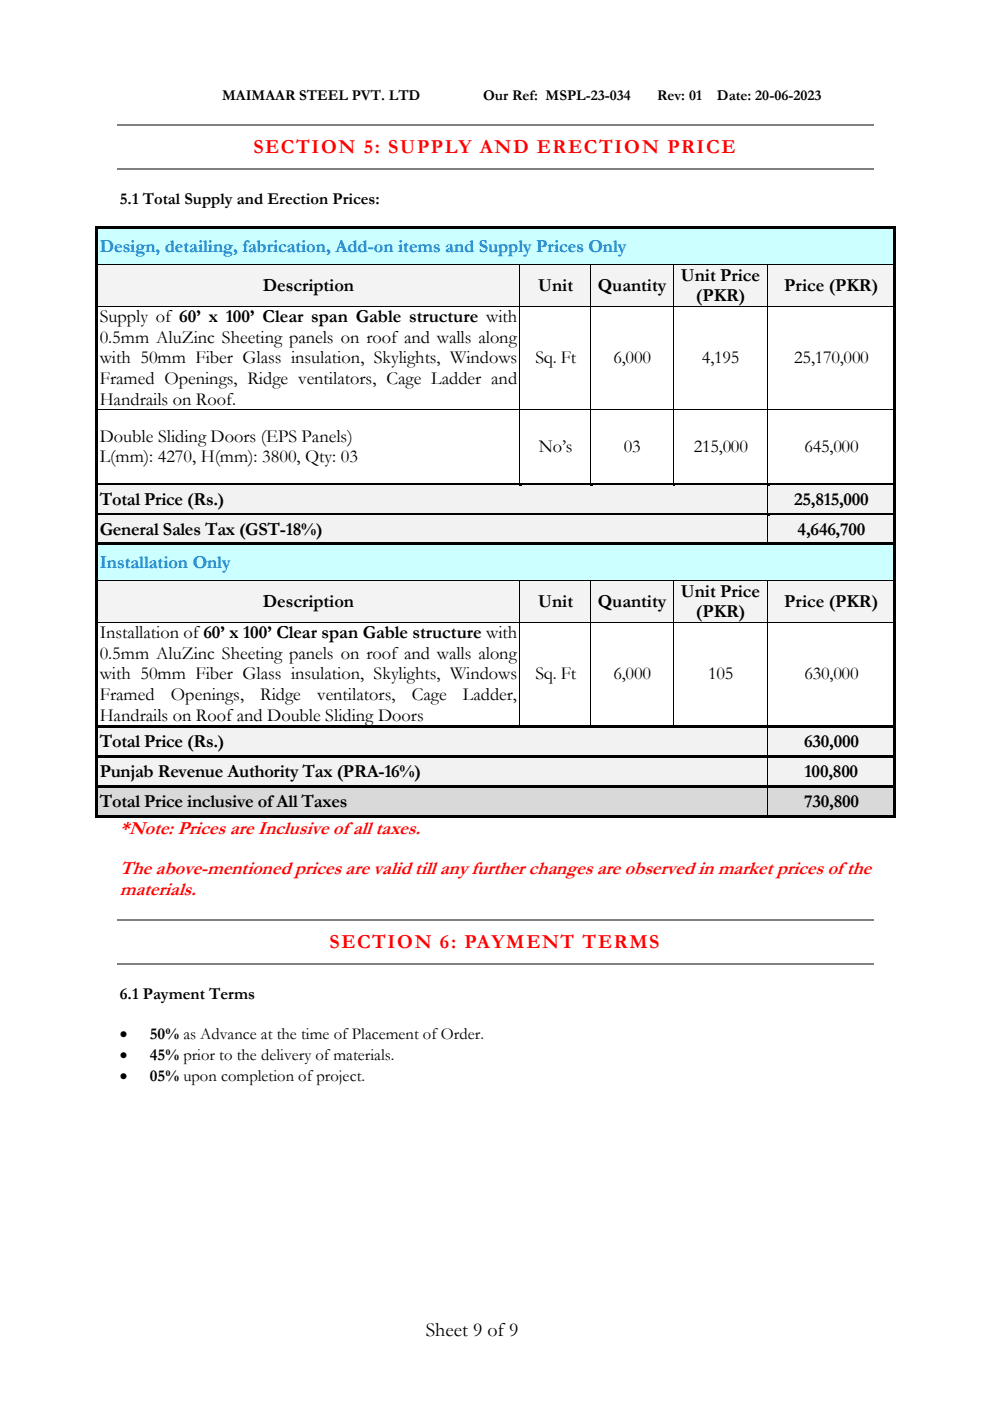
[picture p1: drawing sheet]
<svg xmlns="http://www.w3.org/2000/svg" width="210mm" height="297mm" viewBox="0 0 210 297" stroke-linecap="round" stroke-linejoin="round" font-family="sans-serif">
<defs><g id="words">
<g font-size="4.2" fill="#f00">
<text x="53.7" y="32.4">SECTION 5: SUPPLY AND ERECTION PRICE</text>
<text x="69.9" y="201">SECTION 6: PAYMENT TERMS</text>
</g>
<text font-size="4.2" x="90.2" y="283.2">Sheet 9 of 9</text>
<g font-size="4.1" fill="#f00">
<text x="25.4" y="176.7">*Note: Prices are Inclusive of all taxes.</text>
<text x="25.4" y="185.3">The above-mentioned prices are valid till any further changes are observed in market prices of the</text>
<text x="25.4" y="189.7">materials.</text>
</g>
<g font-size="3.9" fill="#0070c0">
<text x="21.1" y="53.5">Design, detailing, fabrication, Add-on items and Supply Prices Only</text>
<text x="21.1" y="120.5">Installation Only</text>
</g>
<g font-size="3.9">
<text x="144.3" y="59.5">Unit Price</text>
<text x="55.7" y="61.6">Description</text>
<text x="114.1" y="61.6">Unit</text>
<text x="126.7" y="61.6">Quantity</text>
<text x="147.5" y="63.8">(PKR)</text>
<text x="166.2" y="61.6">Price (PKR)</text>
<text x="21.1" y="68.3">Supply of 60’ x 100’ Clear span Gable structure with</text>
<text x="21.1" y="72.7">0.5mm AluZinc Sheeting panels on roof and walls along</text>
<text x="21.1" y="77">with 50mm Fiber Glass insulation, Skylights, Windows</text>
<text x="113.5" y="77">Sq. Ft</text>
<text x="130" y="77">6,000</text>
<text x="148.8" y="77">4,195</text>
<text x="168.4" y="77">25,170,000</text>
<text x="21.1" y="81.4">Framed Openings, Ridge ventilators, Cage Ladder and</text>
<text x="21.1" y="85.7">Handrails on Roof.</text>
<text x="21.1" y="93.6">Double Sliding Doors (EPS Panels)</text>
<text x="114.2" y="95.8">No’s</text>
<text x="132.2" y="95.8">03</text>
<text x="147.1" y="95.8">215,000</text>
<text x="170.5" y="95.8">645,000</text>
<text x="21.1" y="97.9">L(mm): 4270, H(mm): 3800, Qty: 03</text>
<text x="21.1" y="107">Total Price (Rs.)</text>
<text x="168.3" y="107">25,815,000</text>
<text x="21.1" y="113.3">General Sales Tax (GST-18%)</text>
<text x="169.1" y="113.3">4,646,700</text>
<text x="55.7" y="128.6">Description</text>
<text x="114.1" y="128.6">Unit</text>
<text x="126.7" y="128.6">Quantity</text>
<text x="144.3" y="126.5">Unit Price</text>
<text x="147.5" y="130.8">(PKR)</text>
<text x="166.2" y="128.6">Price (PKR)</text>
<text x="21.1" y="135.3">Installation of60’ x 100’ Clear span Gable structure with</text>
<text x="21.1" y="139.6">0.5mm AluZinc Sheeting panels on roof and walls along</text>
<text x="21.1" y="144">with 50mm Fiber Glass insulation, Skylights, Windows</text>
<text x="21.1" y="148.4">Framed</text>
<text x="36.2" y="148.4">Openings,</text>
<text x="55.2" y="148.4">Ridge</text>
<text x="67.2" y="148.4">ventilators,</text>
<text x="87.3" y="148.4">Cage</text>
<text x="98.1" y="148.4">Ladder,</text>
<text x="113.5" y="144">Sq. Ft</text>
<text x="130" y="144">6,000</text>
<text x="150.1" y="144">105</text>
<text x="170.5" y="144">630,000</text>
<text x="21.1" y="152.8">Handrails on Roof and Double Sliding Doors</text>
<text x="21.1" y="158.4">Total Price (Rs.)</text>
<text x="170.4" y="158.4">630,000</text>
<text x="21.1" y="164.7">Punjab Revenue Authority Tax (PRA-16%)</text>
<text x="170.6" y="164.7">100,800</text>
<text x="21.1" y="171.1">Total Price inclusive of All Taxes</text>
<text x="170.4" y="171.1">730,800</text>
</g>
<g font-size="3.5">
<text x="25.4" y="43.1">5.1 Total Supply and Erection Prices:</text>
<text x="25.4" y="211.7">6.1 Payment Terms</text>
<text x="25.4" y="220.2">•</text>
<text x="31.8" y="220.2">50% as Advance at the time of Placement of Order.</text>
<text x="25.4" y="224.7">•</text>
<text x="31.8" y="224.7">45% prior to the delivery of materials.</text>
<text x="25.4" y="229.1">•</text>
<text x="31.8" y="229.1">05% upon completion of project.</text>
</g>
<g font-size="3.2">
<text x="47.1" y="21.3">MAIMAAR STEEL PVT. LTD</text>
<text x="102.4" y="21.3">Our Ref: MSPL-23-034</text>
<text x="139.3" y="21.3">Rev: 01</text>
<text x="152" y="21.3">Date: 20-06-2023</text>
</g>
</g></defs>
<path d="M24.9 26.5h160.3M24.9 35.7h160.3" fill="none" stroke="#808080" stroke-width=".25"/>
<g fill="#cff">
<path d="M20.8 48.6h168.6v7.4h-168.6z" fill-rule="evenodd"/>
<path d="M21.1 50.1h167.9v4.4h-167.9z" fill-rule="evenodd"/>
</g>
<g fill="#000">
<path d="M20.2 48.1h.5v.5h-.5z" fill-rule="evenodd"/>
<path d="M20.2 48.1h.5v.5h-.5z" fill-rule="evenodd"/>
<path d="M20.2 48.6h.5v7.4h-.5z" fill-rule="evenodd"/>
<path d="M20.7 48.1h168.7v.5h-168.7z" fill-rule="evenodd"/>
<path d="M189.4 48.1h.5v.5h-.5z" fill-rule="evenodd"/>
<path d="M189.4 48.1h.5v.5h-.5z" fill-rule="evenodd"/>
<path d="M189.4 48.6h.5v7.4h-.5z" fill-rule="evenodd"/>
</g>
<path d="M20.7 48.6h168.7" fill="none" stroke="#cff" stroke-width=".21"/>
<g fill="#f3f3f3">
<path d="M20.8 56.1h89.4v8.8h-89.4z" fill-rule="evenodd"/>
<path d="M21.1 58.3h88.5v4.4h-88.5z" fill-rule="evenodd"/>
<path d="M110.3 56.1h14.9v8.8h-14.9z" fill-rule="evenodd"/>
<path d="M110.9 58.3h13.7v4.4h-13.7z" fill-rule="evenodd"/>
<path d="M125.3 56.1h17.4v8.8h-17.4z" fill-rule="evenodd"/>
<path d="M125.9 58.3h16.2v4.4h-16.2z" fill-rule="evenodd"/>
<path d="M142.8 56.1h19.9v8.8h-19.9z" fill-rule="evenodd"/>
<path d="M143.4 56.1h18.7v4.4h-18.7z" fill-rule="evenodd"/>
<path d="M143.4 60.5h18.7v4.4h-18.7z" fill-rule="evenodd"/>
<path d="M162.8 56.1h26.6v8.8h-26.6z" fill-rule="evenodd"/>
<path d="M163.4 58.3h25.6v4.4h-25.6z" fill-rule="evenodd"/>
</g>
<g fill="#000">
<path d="M20.2 56l.5 .1z" fill-rule="evenodd"/>
<path d="M110.2 56l.1 .1z" fill-rule="evenodd"/>
<path d="M125.2 56l.1 .1z" fill-rule="evenodd"/>
<path d="M142.7 56l.1 .1z" fill-rule="evenodd"/>
<path d="M162.7 56l.1 .1z" fill-rule="evenodd"/>
<path d="M189.4 56l.5 .1z" fill-rule="evenodd"/>
<path d="M20.2 56.1h.5v8.8h-.5z" fill-rule="evenodd"/>
<path d="M20.2 64.9h.5z" fill-rule="evenodd"/>
<path d="M110.2 64.9h.1z" fill-rule="evenodd"/>
<path d="M125.2 64.9h.1z" fill-rule="evenodd"/>
<path d="M142.7 64.9h.1z" fill-rule="evenodd"/>
<path d="M162.7 64.9h.1z" fill-rule="evenodd"/>
<path d="M189.4 56.1h.5v8.8h-.5z" fill-rule="evenodd"/>
<path d="M189.4 64.9h.5z" fill-rule="evenodd"/>
<path d="M20.2 64.9h.5v21.9h-.5z" fill-rule="evenodd"/>
<path d="M20.2 86.8l.5 .1z" fill-rule="evenodd"/>
<path d="M110.2 86.8l.1 .1z" fill-rule="evenodd"/>
<path d="M125.2 86.8l.1 .1z" fill-rule="evenodd"/>
<path d="M142.7 86.8l.1 .1z" fill-rule="evenodd"/>
<path d="M162.7 86.8l.1 .1z" fill-rule="evenodd"/>
<path d="M189.4 64.9h.5v21.9h-.5z" fill-rule="evenodd"/>
<path d="M189.4 86.8l.5 .1z" fill-rule="evenodd"/>
<path d="M20.2 86.9h.5v15.4h-.5z" fill-rule="evenodd"/>
<path d="M189.4 86.9h.5v15.4h-.5z" fill-rule="evenodd"/>
</g>
<g fill="none" stroke="#000" stroke-width=".21">
<path d="M20.7 56.1h89.5M110.2 56.1v8.8M110.3 56.1h14.9M125.2 56.1v8.8M125.3 56.1h17.4M142.7 56.1v8.8M142.8 56.1h19.9M162.8 56.1v8.8M162.8 56.1h26.6M20.7 64.9h89.5M110.2 64.9v21.9M110.3 64.9h14.9"/>
<path d="M125.2 64.9v21.9M125.3 64.9h17.4M142.7 64.9v21.9M142.8 64.9h19.9M162.8 64.9v21.9M162.8 64.9h26.6M20.7 86.8h89.5M110.2 86.9v15.4M110.3 86.8h14.9M125.2 86.9v15.4M125.3 86.8h17.4M142.7 86.9v15.4"/>
<path d="M142.8 86.8h19.9M162.8 86.9v15.4M162.8 86.8h26.6"/>
</g>
<g fill="#f2f2f2">
<path d="M20.8 102.9h141.9v5.8h-141.9z" fill-rule="evenodd"/>
<path d="M21.1 103.6h141v4.4h-141z" fill-rule="evenodd"/>
<path d="M162.8 102.9h26.6v5.8h-26.6z" fill-rule="evenodd"/>
<path d="M163.4 103.6h25.6v4.4h-25.6z" fill-rule="evenodd"/>
</g>
<g fill="#000">
<path d="M20.2 102.3h.5v.6h-.5z" fill-rule="evenodd"/>
<path d="M20.7 102.3h89.5v.5h-89.5z" fill-rule="evenodd"/>
</g>
<path d="M20.7 102.9h89.5" fill="none" stroke="#f2f2f2" stroke-width=".21"/>
<path d="M110.2 102.8l.5 .1z" fill-rule="evenodd" fill="#f2f2f2"/>
<g fill="#000">
<path d="M110.2 102.3h.5v.5h-.5z" fill-rule="evenodd"/>
<path d="M110.7 102.3h14.5v.5h-14.5z" fill-rule="evenodd"/>
</g>
<path d="M110.7 102.9h14.5" fill="none" stroke="#f2f2f2" stroke-width=".21"/>
<path d="M125.2 102.8l.5 .1z" fill-rule="evenodd" fill="#f2f2f2"/>
<g fill="#000">
<path d="M125.2 102.3h.5v.5h-.5z" fill-rule="evenodd"/>
<path d="M125.7 102.3h17v.5h-17z" fill-rule="evenodd"/>
</g>
<path d="M125.7 102.9h17" fill="none" stroke="#f2f2f2" stroke-width=".21"/>
<path d="M142.7 102.8l.5 .1z" fill-rule="evenodd" fill="#f2f2f2"/>
<g fill="#000">
<path d="M142.7 102.3h.5v.5h-.5z" fill-rule="evenodd"/>
<path d="M143.2 102.3h19.5v.5h-19.5z" fill-rule="evenodd"/>
</g>
<path d="M143.2 102.9h19.5" fill="none" stroke="#f2f2f2" stroke-width=".21"/>
<path d="M162.8 102.8l.4 .1z" fill-rule="evenodd" fill="#f2f2f2"/>
<g fill="#000">
<path d="M20.2 102.9h.5v5.8h-.5z" fill-rule="evenodd"/>
<path d="M162.7 102.3h.5v.5h-.5z" fill-rule="evenodd"/>
<path d="M163.2 102.3h26.2v.5h-26.2z" fill-rule="evenodd"/>
<path d="M189.4 102.3h.5v.6h-.5z" fill-rule="evenodd"/>
<path d="M189.4 102.9h.5v5.8h-.5z" fill-rule="evenodd"/>
</g>
<path d="M163.2 102.9h26.2" fill="none" stroke="#f2f2f2" stroke-width=".21"/>
<path d="M162.8 102.9v5.8" fill="none" stroke="#000" stroke-width=".21"/>
<g fill="#f2f2f2">
<path d="M20.8 109.2h141.9v5.8h-141.9z" fill-rule="evenodd"/>
<path d="M21.1 110h141v4.3h-141z" fill-rule="evenodd"/>
<path d="M162.8 109.2h26.6v5.8h-26.6z" fill-rule="evenodd"/>
<path d="M163.4 110h25.6v4.3h-25.6z" fill-rule="evenodd"/>
</g>
<g fill="#000">
<path d="M20.2 108.7h.5v.5h-.5z" fill-rule="evenodd"/>
<path d="M20.7 108.7h142v.5h-142z" fill-rule="evenodd"/>
</g>
<path d="M20.7 109.2h142" fill="none" stroke="#f2f2f2" stroke-width=".21"/>
<path d="M162.8 109.2h.4z" fill-rule="evenodd" fill="#f2f2f2"/>
<g fill="#000">
<path d="M20.2 109.2h.5v5.8h-.5z" fill-rule="evenodd"/>
<path d="M162.7 108.7h.5v.5h-.5z" fill-rule="evenodd"/>
<path d="M163.2 108.7h26.2v.5h-26.2z" fill-rule="evenodd"/>
<path d="M189.4 108.7h.5v.5h-.5z" fill-rule="evenodd"/>
<path d="M189.4 109.2h.5v5.8h-.5z" fill-rule="evenodd"/>
</g>
<path d="M163.2 109.2h26.2" fill="none" stroke="#f2f2f2" stroke-width=".21"/>
<path d="M162.8 109.2v5.8" fill="none" stroke="#000" stroke-width=".21"/>
<g fill="#cff">
<path d="M20.8 115.6h168.6v7.4h-168.6z" fill-rule="evenodd"/>
<path d="M21.1 117.1h167.9v4.4h-167.9z" fill-rule="evenodd"/>
</g>
<g fill="#000">
<path d="M20.2 115h.5v.6h-.5z" fill-rule="evenodd"/>
<path d="M20.7 115h142v.5h-142z" fill-rule="evenodd"/>
</g>
<path d="M20.7 115.6h142" fill="none" stroke="#cff" stroke-width=".21"/>
<path d="M162.7 115.5l.5 .1z" fill-rule="evenodd" fill="#cff"/>
<g fill="#000">
<path d="M162.7 115h.5v.5h-.5z" fill-rule="evenodd"/>
<path d="M163.2 115h26.2v.5h-26.2z" fill-rule="evenodd"/>
<path d="M189.4 115h.5v.6h-.5z" fill-rule="evenodd"/>
<path d="M20.2 115.6h.5v7.4h-.5z" fill-rule="evenodd"/>
<path d="M189.4 115.6h.5v7.4h-.5z" fill-rule="evenodd"/>
</g>
<path d="M163.2 115.6h26.2" fill="none" stroke="#cff" stroke-width=".21"/>
<g fill="#f3f3f3">
<path d="M20.8 123.1h89.4v8.7h-89.4z" fill-rule="evenodd"/>
<path d="M21.1 125.3h88.5v4.4h-88.5z" fill-rule="evenodd"/>
<path d="M110.3 123.1h14.9v8.7h-14.9z" fill-rule="evenodd"/>
<path d="M110.9 125.3h13.7v4.4h-13.7z" fill-rule="evenodd"/>
<path d="M125.3 123.1h17.4v8.7h-17.4z" fill-rule="evenodd"/>
<path d="M125.9 125.3h16.2v4.4h-16.2z" fill-rule="evenodd"/>
<path d="M142.8 123.1h19.9v8.7h-19.9z" fill-rule="evenodd"/>
<path d="M143.4 123.1h18.7v4.4h-18.7z" fill-rule="evenodd"/>
<path d="M143.4 127.5h18.7v4.3h-18.7z" fill-rule="evenodd"/>
<path d="M162.8 123.1h26.6v8.7h-26.6z" fill-rule="evenodd"/>
<path d="M163.4 125.3h25.6v4.4h-25.6z" fill-rule="evenodd"/>
</g>
<g fill="#000">
<path d="M20.2 123l.5 .1z" fill-rule="evenodd"/>
<path d="M20.2 123.1h.5v8.7h-.5z" fill-rule="evenodd"/>
<path d="M20.2 131.8l.5 .1z" fill-rule="evenodd"/>
<path d="M110.2 123l.1 .1z" fill-rule="evenodd"/>
<path d="M110.2 131.8l.1 .1z" fill-rule="evenodd"/>
<path d="M125.2 123l.1 .1z" fill-rule="evenodd"/>
<path d="M125.2 131.8l.1 .1z" fill-rule="evenodd"/>
<path d="M142.7 123l.1 .1z" fill-rule="evenodd"/>
<path d="M142.7 131.8l.1 .1z" fill-rule="evenodd"/>
<path d="M162.7 123l.1 .1z" fill-rule="evenodd"/>
<path d="M162.7 131.8l.1 .1z" fill-rule="evenodd"/>
<path d="M189.4 123l.5 .1z" fill-rule="evenodd"/>
<path d="M189.4 123.1h.5v8.7h-.5z" fill-rule="evenodd"/>
<path d="M189.4 131.8l.5 .1z" fill-rule="evenodd"/>
<path d="M20.2 131.9h.5v21.9h-.5z" fill-rule="evenodd"/>
<path d="M189.4 131.9h.5v21.9h-.5z" fill-rule="evenodd"/>
</g>
<g fill="none" stroke="#000" stroke-width=".21">
<path d="M20.7 123.1h89.5M20.7 131.9h89.5M110.2 123.1v8.7M110.2 131.9v21.9M110.3 123.1h14.9M110.3 131.9h14.9M125.2 131.8l.1-8.7h17.4v8.7M125.2 131.9v21.9M125.3 131.9h17.4M142.7 131.9v21.9M142.8 123.1h19.9M142.8 131.9h19.9"/>
<path d="M162.8 131.9v21.9M162.8 131.9h26.6M189.4 123.1h-26.6v8.7"/>
</g>
<g fill="#f2f2f2">
<path d="M20.8 154.3h141.9v5.8h-141.9z" fill-rule="evenodd"/>
<path d="M21.1 155h141v4.4h-141z" fill-rule="evenodd"/>
<path d="M162.8 154.3h26.6v5.8h-26.6z" fill-rule="evenodd"/>
<path d="M163.4 155h25.6v4.4h-25.6z" fill-rule="evenodd"/>
</g>
<g fill="#000">
<path d="M20.2 153.8h.5v.5h-.5z" fill-rule="evenodd"/>
<path d="M20.7 153.8h89.5v.5h-89.5z" fill-rule="evenodd"/>
</g>
<path d="M20.7 154.3h89.5" fill="none" stroke="#f2f2f2" stroke-width=".21"/>
<path d="M110.2 154.3h.5z" fill-rule="evenodd" fill="#f2f2f2"/>
<g fill="#000">
<path d="M110.2 153.8h.5v.5h-.5z" fill-rule="evenodd"/>
<path d="M110.7 153.8h14.5v.5h-14.5z" fill-rule="evenodd"/>
</g>
<path d="M110.7 154.3h14.5" fill="none" stroke="#f2f2f2" stroke-width=".21"/>
<path d="M125.2 154.3h.5z" fill-rule="evenodd" fill="#f2f2f2"/>
<g fill="#000">
<path d="M125.2 153.8h.5v.5h-.5z" fill-rule="evenodd"/>
<path d="M125.7 153.8h17v.5h-17z" fill-rule="evenodd"/>
</g>
<path d="M125.7 154.3h17" fill="none" stroke="#f2f2f2" stroke-width=".21"/>
<path d="M142.7 154.3h.5z" fill-rule="evenodd" fill="#f2f2f2"/>
<g fill="#000">
<path d="M142.7 153.8h.5v.5h-.5z" fill-rule="evenodd"/>
<path d="M143.2 153.8h19.5v.5h-19.5z" fill-rule="evenodd"/>
</g>
<path d="M143.2 154.3h19.5" fill="none" stroke="#f2f2f2" stroke-width=".21"/>
<path d="M162.8 154.3h.4z" fill-rule="evenodd" fill="#f2f2f2"/>
<g fill="#000">
<path d="M162.7 153.8h.5v.5h-.5z" fill-rule="evenodd"/>
<path d="M163.2 153.8h26.2v.5h-26.2z" fill-rule="evenodd"/>
<path d="M189.4 153.8h.5v.5h-.5z" fill-rule="evenodd"/>
<path d="M20.2 154.3h.5v5.8h-.5z" fill-rule="evenodd"/>
<path d="M189.4 154.3h.5v5.8h-.5z" fill-rule="evenodd"/>
</g>
<path d="M163.2 154.3h26.2" fill="none" stroke="#f2f2f2" stroke-width=".21"/>
<path d="M162.8 154.3v5.8" fill="none" stroke="#000" stroke-width=".21"/>
<g fill="#f2f2f2">
<path d="M20.8 160.6h141.9v5.9h-141.9z" fill-rule="evenodd"/>
<path d="M21.1 161.4h141v4.4h-141z" fill-rule="evenodd"/>
<path d="M162.8 160.6h26.6v5.9h-26.6z" fill-rule="evenodd"/>
<path d="M163.4 161.4h25.6v4.4h-25.6z" fill-rule="evenodd"/>
</g>
<g fill="#000">
<path d="M20.2 160.1h.5v.6h-.5z" fill-rule="evenodd"/>
<path d="M20.7 160.1h142v.5h-142z" fill-rule="evenodd"/>
</g>
<path d="M20.7 160.7h142" fill="none" stroke="#f2f2f2" stroke-width=".21"/>
<path d="M162.8 160.6l.4 .1z" fill-rule="evenodd" fill="#f2f2f2"/>
<g fill="#000">
<path d="M20.2 160.7h.5v5.8h-.5z" fill-rule="evenodd"/>
<path d="M162.7 160.1h.5v.5h-.5z" fill-rule="evenodd"/>
<path d="M163.2 160.1h26.2v.5h-26.2z" fill-rule="evenodd"/>
<path d="M189.4 160.1h.5v.6h-.5z" fill-rule="evenodd"/>
<path d="M189.4 160.7h.5v5.8h-.5z" fill-rule="evenodd"/>
</g>
<path d="M163.2 160.7h26.2" fill="none" stroke="#f2f2f2" stroke-width=".21"/>
<path d="M162.8 160.7v5.8" fill="none" stroke="#000" stroke-width=".21"/>
<g fill="#d9d9d9">
<path d="M20.8 167h141.9v5.8h-141.9z" fill-rule="evenodd"/>
<path d="M21.1 167.7h141v4.4h-141z" fill-rule="evenodd"/>
<path d="M162.8 167h26.6v5.8h-26.6z" fill-rule="evenodd"/>
<path d="M163.4 167.7h25.6v4.4h-25.6z" fill-rule="evenodd"/>
</g>
<g fill="#000">
<path d="M20.2 166.5h.5v.5h-.5z" fill-rule="evenodd"/>
<path d="M20.7 166.5h142v.5h-142z" fill-rule="evenodd"/>
</g>
<path d="M20.7 167h142" fill="none" stroke="#d9d9d9" stroke-width=".21"/>
<path d="M162.8 167h.4z" fill-rule="evenodd" fill="#d9d9d9"/>
<g fill="#000">
<path d="M20.2 167h.5v5.8h-.5z" fill-rule="evenodd"/>
<path d="M20.2 172.8h.5v.5h-.5z" fill-rule="evenodd"/>
<path d="M20.2 172.8h.5v.5h-.5z" fill-rule="evenodd"/>
<path d="M20.7 172.8h142v.5h-142z" fill-rule="evenodd"/>
<path d="M162.7 166.5h.5v.5h-.5z" fill-rule="evenodd"/>
<path d="M162.7 172.8h.5v.5h-.5z" fill-rule="evenodd"/>
<path d="M163.2 166.5h26.2v.5h-26.2z" fill-rule="evenodd"/>
<path d="M163.2 172.8h26.2v.5h-26.2z" fill-rule="evenodd"/>
<path d="M189.4 166.5h.5v.5h-.5z" fill-rule="evenodd"/>
<path d="M189.4 167h.5v5.8h-.5z" fill-rule="evenodd"/>
<path d="M189.4 172.8h.5v.5h-.5z" fill-rule="evenodd"/>
<path d="M189.4 172.8h.5v.5h-.5z" fill-rule="evenodd"/>
</g>
<path d="M163.2 167h26.2" fill="none" stroke="#d9d9d9" stroke-width=".21"/>
<path d="M162.8 167v5.8" fill="none" stroke="#000" stroke-width=".21"/>
<path d="M24.9 195.1h160.3M24.9 204.3h160.3" fill="none" stroke="#808080" stroke-width=".25"/>
<use href="#words"/>
</svg>
